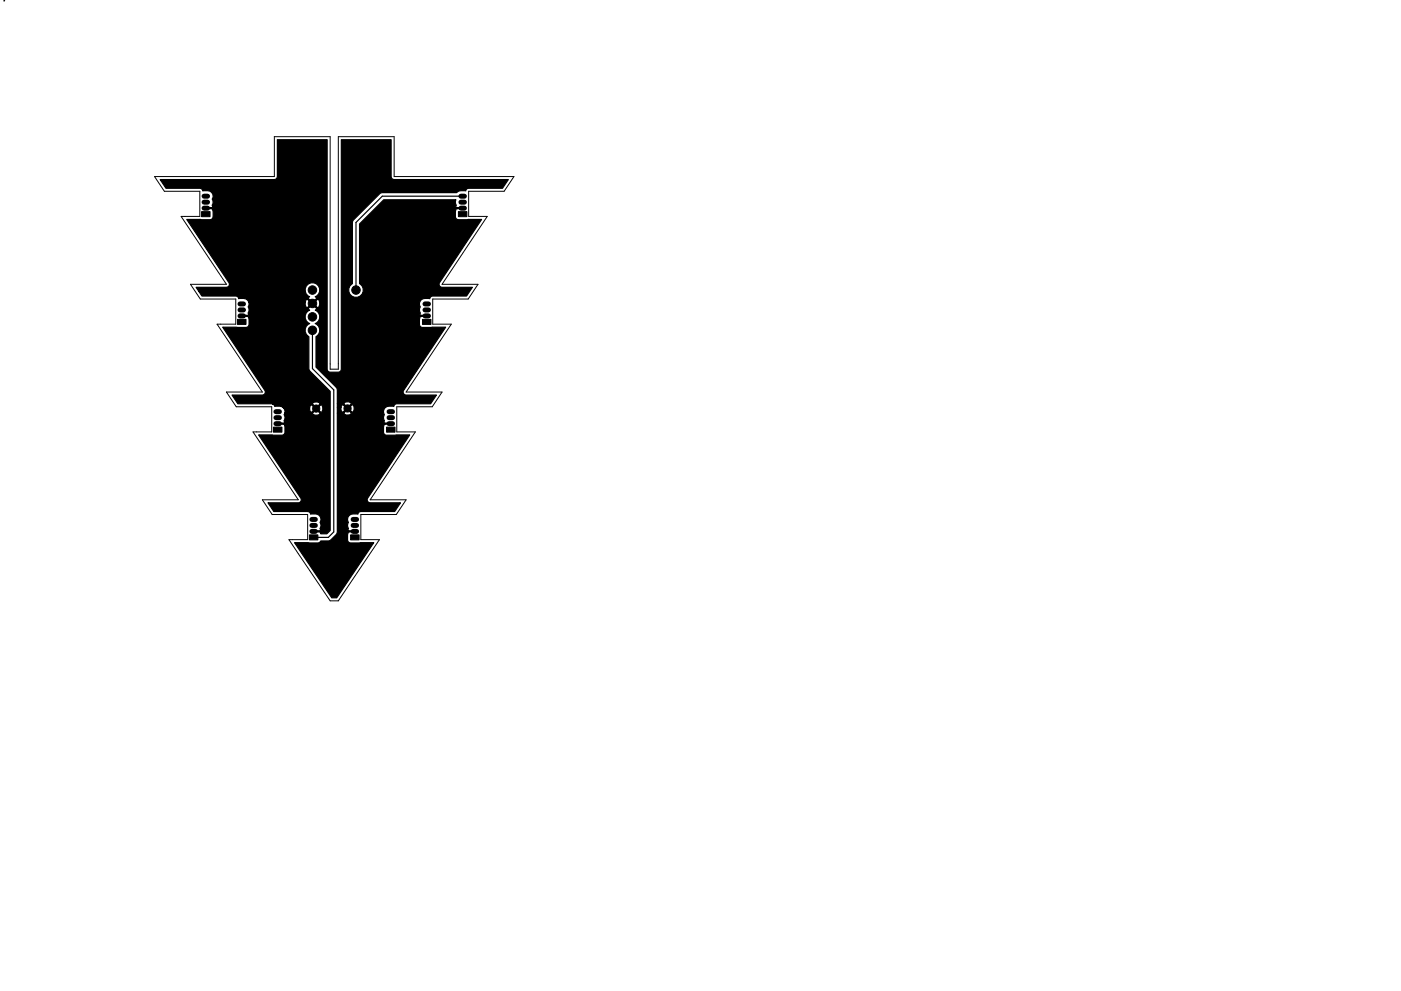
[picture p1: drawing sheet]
<svg xmlns="http://www.w3.org/2000/svg" width="297mm" height="210mm" viewBox="0 0 297 210" stroke-linecap="round" stroke-linejoin="round" font-family="sans-serif">
<path d="M.9 0v.2l.1-.2M32.8 37.5h25.4v-8.5h11.8v49.3h1.7v-49.3h11.9v8.5h25.4l-2.1 3.1h-7.5v5.3h3.9l-9.6 14.4h7.6l-2 3.1h-7.6v5.4h4l-9.6 14.4h7.6l-2.1 3.1h-7.5v5.3h4l-9.6 14.4h7.6l-2.1 3.2h-7.5v5.3h3.9l-8.7 13h-1.7l-8.7-13h3.9v-5.3h-7.5l-2.1-3.2h7.6l-9.6-14.4h4v-5.3h-7.5l-2.1-3.1h7.6l-9.6-14.4h4v-5.4h-7.5l-2.1-3.1h7.6l-9.6-14.4h4v-5.3h-7.6z" fill="none" stroke="#000" stroke-width=".21"/>
<g fill="#000" stroke="#000" stroke-width=".21">
<path d="M42.7 44.9h1.8v1.1h-1.8zM97.2 44.9h1.8v1.1h-1.8zM50.4 67.8h1.8v1h-1.8zM89.6 67.8h1.8v1h-1.8zM58 90.6h1.8v1.1h-1.8zM82 90.6h1.8v1.1h-1.8zM65.6 113.5h1.8v1h-1.8zM74.3 113.5h1.8v1h-1.8z"/>
<circle cx="66.2" cy="64.4" r=".9"/>
<circle cx="66.2" cy="67.2" r=".9"/>
<circle cx="66.2" cy="61.5" r=".9"/>
<circle cx="66.2" cy="70.1" r=".9"/>
<circle cx="75.5" cy="61.5" r=".9"/>
<circle cx="67" cy="86.7" r=".76"/>
<circle cx="73.7" cy="86.7" r=".76"/>
</g>
<g fill="none" stroke="#000" stroke-width="1.1">
<path d="M43.3 44.2h.7M43.3 42.9h.7M43.3 41.6h.7M97.7 44.2h.8M97.7 42.9h.8M97.7 41.6h.8M50.9 67h.7M50.9 65.8h.7M50.9 64.5h.7M90.1 67h.7M90.1 65.8h.7M90.1 64.5h.7"/>
<path d="M58.5 89.9h.7M58.5 88.6h.7M58.5 87.3h.7M82.5 89.9h.7M82.5 88.6h.7M82.5 87.3h.7M66.1 112.7h.8M66.1 111.5h.8M66.1 110.2h.8M74.9 112.7h.7M74.9 111.5h.7M74.9 110.2h.7"/>
</g>
<path d="M98.1 41.6h-17l-5.6 5.6v14.3M66.2 70.1v8.1l4.6 4.5v30.2l-1.2 1.1h-3.1" fill="none" stroke="#000" stroke-width=".25"/>
<path d="M34 38.1h24.4l.4-.6v-7.9h10.6v48.7a.64 .64 0 0 0 .6 .7l2-.1 .4-.6v-48.7h10.5v7.9a.64 .64 0 0 0 .7 .6h24.2l-1.3 1.8h-7.1l-.5 .2-.2 .4h-.2a1.57 1.57 0 0 0-1.7 .4h-15.7l-.6 .2-5.7 5.8-.1 13.3h-.1a1.56 1.56 0 0 0-.3 2.4 1.56 1.56 0 0 0 2.4-.1 1.56 1.56 0 0 0-.5-2.3v-12.7l5.2-5.1h15.3l-.2 .5 .3 .6-.2 .4 .1 .1 1.5 .1v.2h-1.5l-.1 .2-.1 1.5 .2 .4 .5 .2h4.9l-8.9 13.4a.64 .64 0 0 0 .5 1h6.5l-1.3 1.8h-7.2l-.4 .2-.2 .4-.2-.1a1.45 1.45 0 0 0-2 1.2l.2 .6a1.05 1.05 0 0 0 0 1.3l-.1 .3 .1 .2h1.5v.2a2.09 2.09 0 0 0-1.6 .2v.2a2.16 2.16 0 0 0 .1 1.8l.5 .2 4.9-.1-8.9 13.4a.65 .65 0 0 0 .5 1h6.4l-1.2 1.9h-7.2l-.4 .2-.2 .3h-.3a1.45 1.45 0 0 0-1.9 1.1l.2 .7a1.05 1.05 0 0 0 0 1.3l-.1 .3 .1 .2h1.5v.2a2.09 2.09 0 0 0-1.6 .2v.2a2.16 2.16 0 0 0 .1 1.7l.5 .2h4.9l-8.9 13.4a.65 .65 0 0 0 .5 1h6.4l-1.2 1.8h-7.2l-.4 .2-.2 .4-.3-.1a1.45 1.45 0 0 0-1.9 1.2l.2 .6a1.05 1.05 0 0 0 0 1.3l-.2 .3 .2 .2h1.5v.2a2.09 2.09 0 0 0-1.7 .3v.1a2.16 2.16 0 0 0 .2 1.8l.4 .2 4.9-.1-7.8 11.7h-1.1l-7.8-11.7 4.9 .1 .4-.2 .2-.2 1.9-.1 1.6-1.5v-25.6h1.4a.93 .93 0 0 0 1.6 0l-.8-.8-.8 .8h-1.4v-1.1h.8l.2 .9 .2 .1 .8-.8h.4l.8 .8 .2-.1a1.01 1.01 0 0 0-.2-1.5l-.8 .8h-.4l-.8-.8h-.2l-.2 .6h-.8v-.8h1.4l.8 .8 .8-.8a.93 .93 0 0 0-1.6 0h-1.4v-3.3l-4.5-4.5v-6.5h.1a1.54 1.54 0 0 0 .7-1.5 1.54 1.54 0 0 0-1-1.2 1.52 1.52 0 0 0 1-1.5 1.52 1.52 0 0 0-1-1.4l.3-.3-.9-.9-.9 .9 .1 .2 .3 .1a1.52 1.52 0 0 0-1 1.4 1.52 1.52 0 0 0 1 1.5 1.52 1.52 0 0 0-1 1.3 1.52 1.52 0 0 0 .8 1.4v7.1l4.5 4.5v29.5l-.7 .8h-1.3v-.2a2.16 2.16 0 0 0-1.6-.3v-.2h1.5l.1-.2-.2-.3a1.05 1.05 0 0 0 0-1.3 1.15 1.15 0 0 0-.9-1.8l-1 .1a.62 .62 0 0 0-.7-.6h-7.1l-1.3-1.8h6.5a.64 .64 0 0 0 .5-1l-9-13.4h5a.65 .65 0 0 0 .6-.6v-1.5a2.16 2.16 0 0 0-1.7-.2v-.2h1.5l.2-.2-.2-.3a1.05 1.05 0 0 0 0-1.3l.2-.3h5.8l.1 .2a1.01 1.01 0 0 0 1.5-.2l-.8-.8-.8 .8h-5.8v-.8l-.4-.4h5.6l.2 .9 .3 .1 .8-.8h.3l.8 .8a.93 .93 0 0 0 0-1.6l-.8 .8h-.3l-.8-.8-.3 .1-.2 .5h-5.6a2.22 2.22 0 0 0-1.8-.3l-.4-.5h8.4l.8 .8 .8-.8v-.2a1.01 1.01 0 0 0-1.6 .2h-15.8l-1.2-1.9h6.5a.64 .64 0 0 0 .5-1l-9-13.4 5 .1a.65 .65 0 0 0 .6-.7v-1.5a2.16 2.16 0 0 0-1.7-.2v-.2h1.5l.2-.2-.2-.3a1.05 1.05 0 0 0 0-1.3l.2-.6v-.4h11.9l.2 1.1 .3 .1 .9-.9h.3l.9 .9a1.07 1.07 0 0 0 0-1.8l-.9 .9h-.3l-.9-.9-.3 .1-.2 .5h-11.9a1.56 1.56 0 0 0-2.2-.7 .62 .62 0 0 0-.6-.6h-7.2l-.6-1h22.5l.2 .6 .8 .6-.4 .3 .9 .9 .9-.9v-.3h-.3a1.56 1.56 0 0 0 .9-2 1.56 1.56 0 0 0-1.9-1 1.56 1.56 0 0 0-1.1 1.8h-22.5l-.6-.8 6.5-.1a.64 .64 0 0 0 .4-.9l-8.9-13.4h4.9a.65 .65 0 0 0 .7-.6l-.1-1.5a2.16 2.16 0 0 0-1.6-.2v-.2l1.5-.1 .1-.1-.1-.4a1.05 1.05 0 0 0 0-1.2 1.15 1.15 0 0 0-1-1.8h-1a.62 .62 0 0 0-.6-.6h-7.2z" fill="#000" stroke="#000" stroke-width=".25"/>
</svg>
